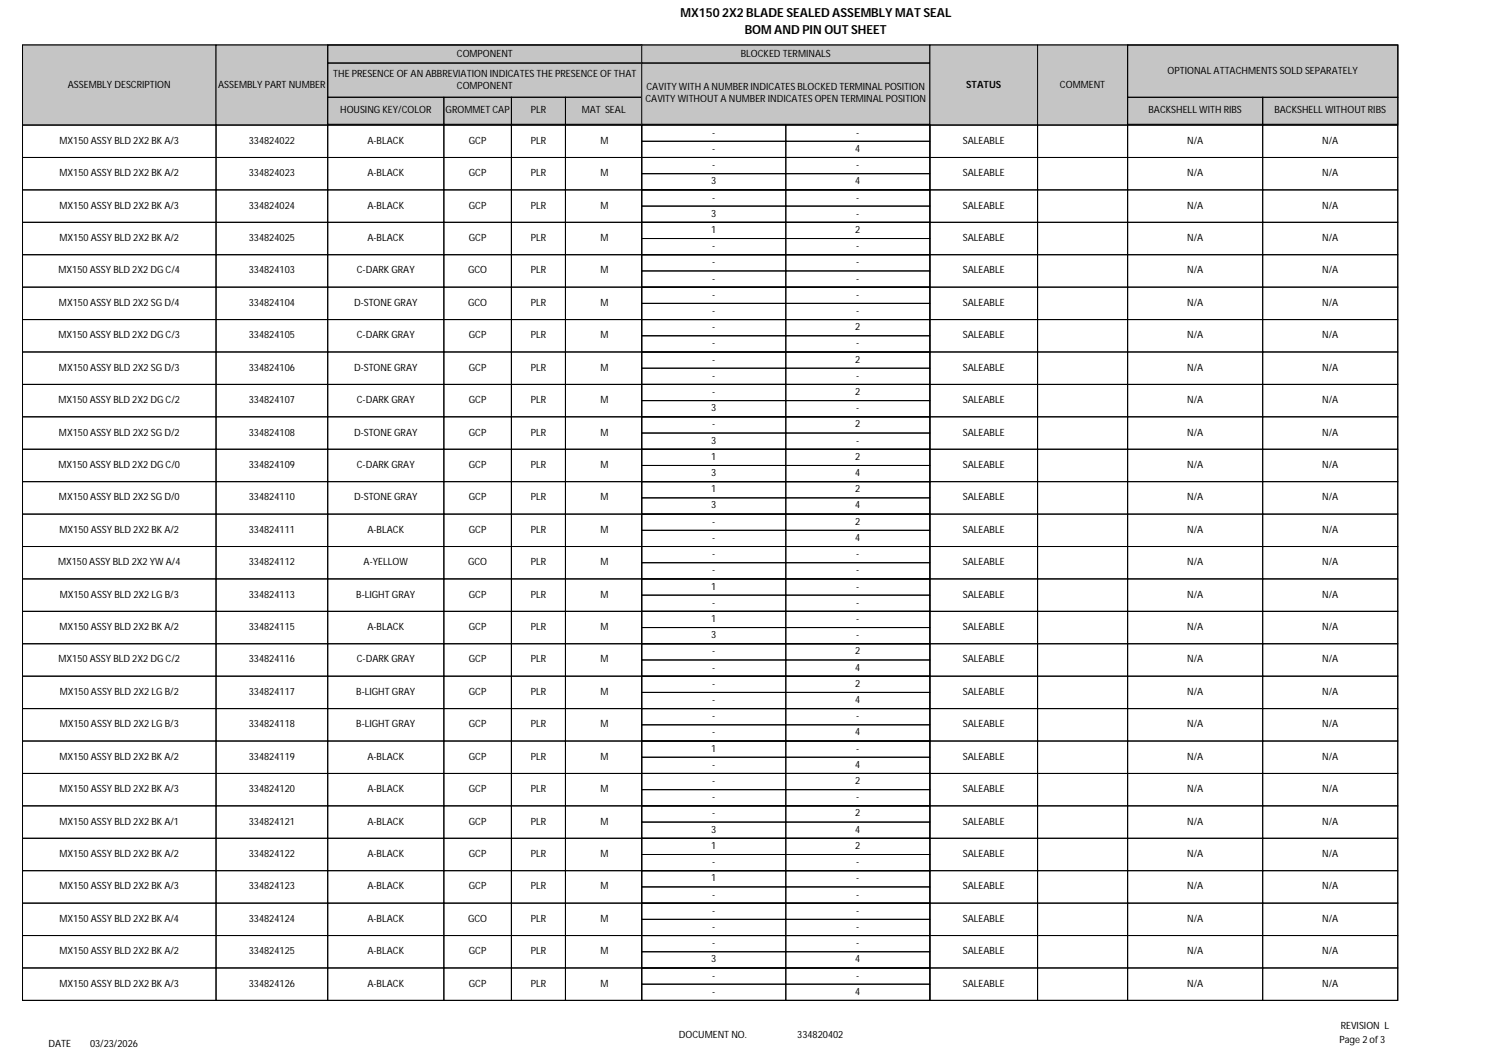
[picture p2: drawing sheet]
<svg xmlns="http://www.w3.org/2000/svg" width="420mm" height="297mm" viewBox="0 0 420 297" stroke-linecap="round" stroke-linejoin="round" font-family="sans-serif">
<defs><g id="words">
<g font-size="3.5">
<text x="192" y="4.7">MX150 2X2 BLADE SEALED ASSEMBLY MAT SEAL</text>
<text x="210" y="9.5">BOM AND PIN OUT SHEET</text>
</g>
<g font-size="2.8">
<text x="128.9" y="15.9">COMPONENT</text>
<text x="209" y="16">BLOCKED TERMINALS</text>
<text x="94" y="21.6">THE PRESENCE OF AN ABBREVIATION INDICATES THE PRESENCE OF THAT</text>
<text x="329.3" y="20.8">OPTIONAL ATTACHMENTS SOLD SEPARATELY</text>
<text x="19.1" y="24.7">ASSEMBLY DESCRIPTION</text>
<text x="61.5" y="24.7">ASSEMBLY PART NUMBER</text>
<text x="128.9" y="25">COMPONENT</text>
<text x="182" y="28.8">CAVITY WITHOUT A NUMBER INDICATES OPEN TERMINAL POSITION</text>
<text x="182.4" y="25.4">CAVITY WITH A NUMBER INDICATES BLOCKED TERMINAL POSITION</text>
<text x="272.5" y="24.7">STATUS</text>
<text x="299" y="24.7">COMMENT</text>
<text x="95.9" y="31.9">HOUSING KEY/COLOR</text>
<text x="125.7" y="31.9">GROMMET CAP</text>
<text x="149.7" y="31.9">PLR</text>
<text x="164.1" y="31.9">MAT SEAL</text>
<text x="324" y="32">BACKSHELL WITH RIBS</text>
<text x="359.5" y="32">BACKSHELL WITHOUT RIBS</text>
<text x="16.8" y="40.5">MX150 ASSY BLD 2X2 BK A/3</text>
<text x="70.2" y="40.5">334824022</text>
<text x="103.6" y="40.5">A-BLACK</text>
<text x="132.2" y="40.5">GCP</text>
<text x="149.7" y="40.5">PLR</text>
<text x="169.4" y="40.5">M</text>
<text x="200.9" y="38.3">-</text>
<text x="241.5" y="38.3">-</text>
<text x="271.6" y="40.5">SALEABLE</text>
<text x="334.8" y="40.5">N/A</text>
<text x="372.9" y="40.5">N/A</text>
<text x="200.9" y="47.4">-</text>
<text x="200.9" y="42.8">-</text>
<text x="241.3" y="42.8">4</text>
<text x="241.5" y="47.4">-</text>
<text x="16.8" y="49.7">MX150 ASSY BLD 2X2 BK A/2</text>
<text x="70.2" y="49.7">334824023</text>
<text x="103.6" y="49.7">A-BLACK</text>
<text x="132.2" y="49.7">GCP</text>
<text x="149.7" y="49.7">PLR</text>
<text x="169.4" y="49.7">M</text>
<text x="200.6" y="52">3</text>
<text x="241.3" y="52">4</text>
<text x="271.6" y="49.7">SALEABLE</text>
<text x="334.8" y="49.7">N/A</text>
<text x="372.9" y="49.7">N/A</text>
<text x="16.8" y="58.8">MX150 ASSY BLD 2X2 BK A/3</text>
<text x="70.2" y="58.8">334824024</text>
<text x="103.6" y="58.8">A-BLACK</text>
<text x="132.2" y="58.8">GCP</text>
<text x="149.7" y="58.8">PLR</text>
<text x="169.4" y="58.8">M</text>
<text x="200.9" y="56.6">-</text>
<text x="241.5" y="56.6">-</text>
<text x="271.6" y="58.8">SALEABLE</text>
<text x="334.8" y="58.8">N/A</text>
<text x="372.9" y="58.8">N/A</text>
<text x="200.6" y="65.7">1</text>
<text x="200.6" y="61.1">3</text>
<text x="241.3" y="65.7">2</text>
<text x="241.5" y="61.1">-</text>
<text x="16.8" y="68">MX150 ASSY BLD 2X2 BK A/2</text>
<text x="70.2" y="68">334824025</text>
<text x="103.6" y="68">A-BLACK</text>
<text x="132.2" y="68">GCP</text>
<text x="149.7" y="68">PLR</text>
<text x="169.4" y="68">M</text>
<text x="200.9" y="70.3">-</text>
<text x="241.5" y="70.3">-</text>
<text x="271.6" y="68">SALEABLE</text>
<text x="334.8" y="68">N/A</text>
<text x="372.9" y="68">N/A</text>
<text x="16.5" y="77.1">MX150 ASSY BLD 2X2 DG C/4</text>
<text x="70.2" y="77.1">334824103</text>
<text x="100.6" y="77.1">C-DARK GRAY</text>
<text x="132" y="77.1">GCO</text>
<text x="149.7" y="77.1">PLR</text>
<text x="169.4" y="77.1">M</text>
<text x="200.9" y="74.8">-</text>
<text x="241.5" y="74.8">-</text>
<text x="271.6" y="77.1">SALEABLE</text>
<text x="334.8" y="77.1">N/A</text>
<text x="372.9" y="77.1">N/A</text>
<text x="200.9" y="84">-</text>
<text x="200.9" y="79.4">-</text>
<text x="241.5" y="79.4">-</text>
<text x="241.5" y="84">-</text>
<text x="16.6" y="86.3">MX150 ASSY BLD 2X2 SG D/4</text>
<text x="70.2" y="86.3">334824104</text>
<text x="99.9" y="86.3">D-STONE GRAY</text>
<text x="132" y="86.3">GCO</text>
<text x="149.7" y="86.3">PLR</text>
<text x="169.4" y="86.3">M</text>
<text x="200.9" y="88.6">-</text>
<text x="241.5" y="88.6">-</text>
<text x="271.6" y="86.3">SALEABLE</text>
<text x="334.8" y="86.3">N/A</text>
<text x="372.9" y="86.3">N/A</text>
<text x="16.5" y="95.4">MX150 ASSY BLD 2X2 DG C/3</text>
<text x="70.2" y="95.4">334824105</text>
<text x="100.6" y="95.4">C-DARK GRAY</text>
<text x="132.2" y="95.4">GCP</text>
<text x="149.7" y="95.4">PLR</text>
<text x="169.4" y="95.4">M</text>
<text x="200.9" y="93.1">-</text>
<text x="241.3" y="93.1">2</text>
<text x="271.6" y="95.4">SALEABLE</text>
<text x="334.8" y="95.4">N/A</text>
<text x="372.9" y="95.4">N/A</text>
<text x="200.9" y="97.7">-</text>
<text x="241.5" y="97.7">-</text>
<text x="16.6" y="104.6">MX150 ASSY BLD 2X2 SG D/3</text>
<text x="70.2" y="104.6">334824106</text>
<text x="99.9" y="104.6">D-STONE GRAY</text>
<text x="132.2" y="104.6">GCP</text>
<text x="149.7" y="104.6">PLR</text>
<text x="169.4" y="104.6">M</text>
<text x="200.9" y="102.3">-</text>
<text x="200.9" y="106.8">-</text>
<text x="241.3" y="102.3">2</text>
<text x="241.5" y="106.8">-</text>
<text x="271.6" y="104.6">SALEABLE</text>
<text x="334.8" y="104.6">N/A</text>
<text x="372.9" y="104.6">N/A</text>
<text x="16.5" y="113.7">MX150 ASSY BLD 2X2 DG C/2</text>
<text x="70.2" y="113.7">334824107</text>
<text x="100.6" y="113.7">C-DARK GRAY</text>
<text x="132.2" y="113.7">GCP</text>
<text x="149.7" y="113.7">PLR</text>
<text x="169.4" y="113.7">M</text>
<text x="200.9" y="111.4">-</text>
<text x="241.3" y="111.4">2</text>
<text x="271.6" y="113.7">SALEABLE</text>
<text x="334.8" y="113.7">N/A</text>
<text x="372.9" y="113.7">N/A</text>
<text x="200.6" y="116">3</text>
<text x="241.5" y="116">-</text>
<text x="16.6" y="122.8">MX150 ASSY BLD 2X2 SG D/2</text>
<text x="70.2" y="122.8">334824108</text>
<text x="99.9" y="122.8">D-STONE GRAY</text>
<text x="132.2" y="122.8">GCP</text>
<text x="149.7" y="122.8">PLR</text>
<text x="169.4" y="122.8">M</text>
<text x="200.6" y="125.1">3</text>
<text x="200.9" y="120.6">-</text>
<text x="241.3" y="120.6">2</text>
<text x="241.5" y="125.1">-</text>
<text x="271.6" y="122.8">SALEABLE</text>
<text x="334.8" y="122.8">N/A</text>
<text x="372.9" y="122.8">N/A</text>
<text x="16.5" y="132">MX150 ASSY BLD 2X2 DG C/0</text>
<text x="70.2" y="132">334824109</text>
<text x="100.6" y="132">C-DARK GRAY</text>
<text x="132.2" y="132">GCP</text>
<text x="149.7" y="132">PLR</text>
<text x="169.4" y="132">M</text>
<text x="200.6" y="129.7">1</text>
<text x="241.3" y="129.7">2</text>
<text x="271.6" y="132">SALEABLE</text>
<text x="334.8" y="132">N/A</text>
<text x="372.9" y="132">N/A</text>
<text x="200.6" y="134.3">3</text>
<text x="241.3" y="134.3">4</text>
<text x="16.6" y="141.1">MX150 ASSY BLD 2X2 SG D/0</text>
<text x="70.2" y="141.1">334824110</text>
<text x="99.9" y="141.1">D-STONE GRAY</text>
<text x="132.2" y="141.1">GCP</text>
<text x="149.7" y="141.1">PLR</text>
<text x="169.4" y="141.1">M</text>
<text x="200.6" y="138.8">1</text>
<text x="200.6" y="143.4">3</text>
<text x="241.3" y="138.8">2</text>
<text x="241.3" y="143.4">4</text>
<text x="271.6" y="141.1">SALEABLE</text>
<text x="334.8" y="141.1">N/A</text>
<text x="372.9" y="141.1">N/A</text>
<text x="200.9" y="148">-</text>
<text x="241.3" y="148">2</text>
<text x="16.8" y="150.3">MX150 ASSY BLD 2X2 BK A/2</text>
<text x="70.2" y="150.3">334824111</text>
<text x="103.6" y="150.3">A-BLACK</text>
<text x="132.2" y="150.3">GCP</text>
<text x="149.7" y="150.3">PLR</text>
<text x="169.4" y="150.3">M</text>
<text x="200.9" y="152.6">-</text>
<text x="241.3" y="152.6">4</text>
<text x="271.6" y="150.3">SALEABLE</text>
<text x="334.8" y="150.3">N/A</text>
<text x="372.9" y="150.3">N/A</text>
<text x="16.4" y="159.4">MX150 ASSY BLD 2X2 YW A/4</text>
<text x="70.2" y="159.4">334824112</text>
<text x="102.6" y="159.4">A-YELLOW</text>
<text x="132" y="159.4">GCO</text>
<text x="149.7" y="159.4">PLR</text>
<text x="169.4" y="159.4">M</text>
<text x="200.9" y="157.1">-</text>
<text x="200.9" y="161.7">-</text>
<text x="241.5" y="157.1">-</text>
<text x="241.5" y="161.7">-</text>
<text x="271.6" y="159.4">SALEABLE</text>
<text x="334.8" y="159.4">N/A</text>
<text x="372.9" y="159.4">N/A</text>
<text x="200.6" y="166.3">1</text>
<text x="241.5" y="166.3">-</text>
<text x="16.8" y="168.6">MX150 ASSY BLD 2X2 LG B/3</text>
<text x="70.2" y="168.6">334824113</text>
<text x="100.5" y="168.6">B-LIGHT GRAY</text>
<text x="132.2" y="168.6">GCP</text>
<text x="149.7" y="168.6">PLR</text>
<text x="169.4" y="168.6">M</text>
<text x="200.9" y="170.9">-</text>
<text x="241.5" y="170.9">-</text>
<text x="271.6" y="168.6">SALEABLE</text>
<text x="334.8" y="168.6">N/A</text>
<text x="372.9" y="168.6">N/A</text>
<text x="16.8" y="177.7">MX150 ASSY BLD 2X2 BK A/2</text>
<text x="70.2" y="177.7">334824115</text>
<text x="103.6" y="177.7">A-BLACK</text>
<text x="132.2" y="177.7">GCP</text>
<text x="149.7" y="177.7">PLR</text>
<text x="169.4" y="177.7">M</text>
<text x="200.6" y="175.4">1</text>
<text x="200.6" y="180">3</text>
<text x="241.5" y="175.4">-</text>
<text x="241.5" y="180">-</text>
<text x="271.6" y="177.7">SALEABLE</text>
<text x="334.8" y="177.7">N/A</text>
<text x="372.9" y="177.7">N/A</text>
<text x="200.9" y="184.6">-</text>
<text x="241.3" y="184.6">2</text>
<text x="16.5" y="186.9">MX150 ASSY BLD 2X2 DG C/2</text>
<text x="70.2" y="186.9">334824116</text>
<text x="100.6" y="186.9">C-DARK GRAY</text>
<text x="132.2" y="186.9">GCP</text>
<text x="149.7" y="186.9">PLR</text>
<text x="169.4" y="186.9">M</text>
<text x="200.9" y="189.1">-</text>
<text x="241.3" y="189.1">4</text>
<text x="271.6" y="186.9">SALEABLE</text>
<text x="334.8" y="186.9">N/A</text>
<text x="372.9" y="186.9">N/A</text>
<text x="16.8" y="196">MX150 ASSY BLD 2X2 LG B/2</text>
<text x="70.2" y="196">334824117</text>
<text x="100.5" y="196">B-LIGHT GRAY</text>
<text x="132.2" y="196">GCP</text>
<text x="149.7" y="196">PLR</text>
<text x="169.4" y="196">M</text>
<text x="200.9" y="193.7">-</text>
<text x="241.3" y="193.7">2</text>
<text x="271.6" y="196">SALEABLE</text>
<text x="334.8" y="196">N/A</text>
<text x="372.9" y="196">N/A</text>
<text x="200.9" y="202.9">-</text>
<text x="200.9" y="198.3">-</text>
<text x="241.3" y="198.3">4</text>
<text x="241.5" y="202.9">-</text>
<text x="16.8" y="205.1">MX150 ASSY BLD 2X2 LG B/3</text>
<text x="70.2" y="205.1">334824118</text>
<text x="100.5" y="205.1">B-LIGHT GRAY</text>
<text x="132.2" y="205.1">GCP</text>
<text x="149.7" y="205.1">PLR</text>
<text x="169.4" y="205.1">M</text>
<text x="200.9" y="207.4">-</text>
<text x="241.3" y="207.4">4</text>
<text x="271.6" y="205.1">SALEABLE</text>
<text x="334.8" y="205.1">N/A</text>
<text x="372.9" y="205.1">N/A</text>
<text x="16.8" y="214.3">MX150 ASSY BLD 2X2 BK A/2</text>
<text x="70.2" y="214.3">334824119</text>
<text x="103.6" y="214.3">A-BLACK</text>
<text x="132.2" y="214.3">GCP</text>
<text x="149.7" y="214.3">PLR</text>
<text x="169.4" y="214.3">M</text>
<text x="200.6" y="212">1</text>
<text x="241.5" y="212">-</text>
<text x="271.6" y="214.3">SALEABLE</text>
<text x="334.8" y="214.3">N/A</text>
<text x="372.9" y="214.3">N/A</text>
<text x="200.9" y="221.1">-</text>
<text x="200.9" y="216.6">-</text>
<text x="241.3" y="216.6">4</text>
<text x="241.3" y="221.1">2</text>
<text x="16.8" y="223.4">MX150 ASSY BLD 2X2 BK A/3</text>
<text x="70.2" y="223.4">334824120</text>
<text x="103.6" y="223.4">A-BLACK</text>
<text x="132.2" y="223.4">GCP</text>
<text x="149.7" y="223.4">PLR</text>
<text x="169.4" y="223.4">M</text>
<text x="200.9" y="225.7">-</text>
<text x="241.5" y="225.7">-</text>
<text x="271.6" y="223.4">SALEABLE</text>
<text x="334.8" y="223.4">N/A</text>
<text x="372.9" y="223.4">N/A</text>
<text x="16.8" y="232.6">MX150 ASSY BLD 2X2 BK A/1</text>
<text x="70.2" y="232.6">334824121</text>
<text x="103.6" y="232.6">A-BLACK</text>
<text x="132.2" y="232.6">GCP</text>
<text x="149.7" y="232.6">PLR</text>
<text x="169.4" y="232.6">M</text>
<text x="200.9" y="230.3">-</text>
<text x="241.3" y="230.3">2</text>
<text x="271.6" y="232.6">SALEABLE</text>
<text x="334.8" y="232.6">N/A</text>
<text x="372.9" y="232.6">N/A</text>
<text x="200.6" y="239.4">1</text>
<text x="200.6" y="234.9">3</text>
<text x="241.3" y="234.9">4</text>
<text x="241.3" y="239.4">2</text>
<text x="16.8" y="241.7">MX150 ASSY BLD 2X2 BK A/2</text>
<text x="70.2" y="241.7">334824122</text>
<text x="103.6" y="241.7">A-BLACK</text>
<text x="132.2" y="241.7">GCP</text>
<text x="149.7" y="241.7">PLR</text>
<text x="169.4" y="241.7">M</text>
<text x="200.9" y="244">-</text>
<text x="241.5" y="244">-</text>
<text x="271.6" y="241.7">SALEABLE</text>
<text x="334.8" y="241.7">N/A</text>
<text x="372.9" y="241.7">N/A</text>
<text x="16.8" y="250.9">MX150 ASSY BLD 2X2 BK A/3</text>
<text x="70.2" y="250.9">334824123</text>
<text x="103.6" y="250.9">A-BLACK</text>
<text x="132.2" y="250.9">GCP</text>
<text x="149.7" y="250.9">PLR</text>
<text x="169.4" y="250.9">M</text>
<text x="200.6" y="248.6">1</text>
<text x="241.5" y="248.6">-</text>
<text x="271.6" y="250.9">SALEABLE</text>
<text x="334.8" y="250.9">N/A</text>
<text x="372.9" y="250.9">N/A</text>
<text x="200.9" y="257.7">-</text>
<text x="200.9" y="253.1">-</text>
<text x="241.5" y="253.1">-</text>
<text x="241.5" y="257.7">-</text>
<text x="16.8" y="260">MX150 ASSY BLD 2X2 BK A/4</text>
<text x="70.2" y="260">334824124</text>
<text x="103.6" y="260">A-BLACK</text>
<text x="132" y="260">GCO</text>
<text x="149.7" y="260">PLR</text>
<text x="169.4" y="260">M</text>
<text x="200.9" y="262.3">-</text>
<text x="241.5" y="262.3">-</text>
<text x="271.6" y="260">SALEABLE</text>
<text x="334.8" y="260">N/A</text>
<text x="372.9" y="260">N/A</text>
<text x="16.8" y="269.1">MX150 ASSY BLD 2X2 BK A/2</text>
<text x="70.2" y="269.1">334824125</text>
<text x="103.6" y="269.1">A-BLACK</text>
<text x="132.2" y="269.1">GCP</text>
<text x="149.7" y="269.1">PLR</text>
<text x="169.4" y="269.1">M</text>
<text x="200.9" y="266.9">-</text>
<text x="241.5" y="266.9">-</text>
<text x="271.6" y="269.1">SALEABLE</text>
<text x="334.8" y="269.1">N/A</text>
<text x="372.9" y="269.1">N/A</text>
<text x="200.6" y="271.4">3</text>
<text x="241.3" y="271.4">4</text>
<text x="16.8" y="278.3">MX150 ASSY BLD 2X2 BK A/3</text>
<text x="70.2" y="278.3">334824126</text>
<text x="103.6" y="278.3">A-BLACK</text>
<text x="132.2" y="278.3">GCP</text>
<text x="149.7" y="278.3">PLR</text>
<text x="169.4" y="278.3">M</text>
<text x="200.9" y="276">-</text>
<text x="200.9" y="280.6">-</text>
<text x="241.3" y="280.6">4</text>
<text x="241.5" y="276">-</text>
<text x="271.6" y="278.3">SALEABLE</text>
<text x="334.8" y="278.3">N/A</text>
<text x="372.9" y="278.3">N/A</text>
<text x="191.5" y="292.8">DOCUMENT NO.</text>
<text x="224.9" y="292.8">334820402</text>
<text x="378.2" y="290.3">REVISION L</text>
<text x="13.7" y="295.3">DATE</text>
<text x="25.4" y="295.3">03/23/2026</text>
<text x="377.8" y="294.2">Page 2 of 3</text>
</g>
</g></defs>
<path d="M6.3 12.7h388v269.5h-388z" fill="none" stroke="#000" stroke-width=".28"/>
<path d="M6.3 12.7h54.6v22.6h-54.6z" fill="#c9c6b8"/>
<path d="M6.3 12.7h54.6v22.6h-54.6z" fill="none" stroke="#000" stroke-width=".28"/>
<path d="M60.9 12.7h31.5v22.6h-31.5z" fill="#c9c6b8"/>
<path d="M60.9 12.7h31.5v22.6h-31.5z" fill="none" stroke="#000" stroke-width=".28"/>
<path d="M92.4 12.7h88.6v22.6h-88.6z" fill="#c9c6b8"/>
<path d="M92.4 12.7h88.6v22.6h-88.6zM92.5 12.7h88.6v5.1h-88.6zM92.5 17.8h88.6v9.6h-88.6zM92.4 27.4h32.8v7.7h-32.8zM125.2 27.4h19.1v7.7h-19.1zM144.3 27.4h15.2v7.7h-15.2zM159.5 27.4h21.6v7.7h-21.6z" fill="none" stroke="#000" stroke-width=".28"/>
<path d="M181 12.7h81.3v22.6h-81.3z" fill="#c9c6b8"/>
<path d="M181 12.7h81.3v5.1h-81.3zM181 17.8h81.3v17.3h-81.3z" fill="none" stroke="#000" stroke-width=".28"/>
<path d="M262.3 12.7h30.4v22.6h-30.4z" fill="#c9c6b8"/>
<path d="M262.3 12.7h30.4v22.6h-30.4z" fill="none" stroke="#000" stroke-width=".28"/>
<path d="M292.7 12.7h25.4v22.6h-25.4z" fill="#c9c6b8"/>
<path d="M292.7 12.7h25.4v22.6h-25.4z" fill="none" stroke="#000" stroke-width=".28"/>
<path d="M318.1 12.7h76.2v22.6h-76.2z" fill="#c9c6b8"/>
<g fill="none" stroke="#000" stroke-width=".28">
<path d="M318.1 12.7h76.2v22.6h-76.2zM318.1 12.7h76.2v14.7h-76.2zM6.3 35.3h54.6v9.1h-54.6zM60.9 35.3h31.5v9.1h-31.5zM92.4 35.3h32.8v9.1h-32.8zM125.2 35.3h19.1v9.1h-19.1zM144.3 35.3h15.2v9.1h-15.2zM159.5 35.3h21.5v9.1h-21.5zM181 35.3h81.3v9.1h-81.3zM181 35.3h40.7v4.5h-40.7zM181 39.8h40.7v4.6h-40.7zM221.7 35.3h40.6v4.5h-40.6z"/>
<path d="M221.7 39.8h40.6v4.6h-40.6zM262.3 35.3h30.4v9.1h-30.4zM292.7 35.3h25.4v9.1h-25.4zM318.1 27.4h38.1v7.7h-38.1zM318.1 35.3h38.1v9.1h-38.1zM356.2 27.4h38.1v7.7h-38.1zM356.2 35.3h38.1v9.1h-38.1zM6.3 44.4h54.6v9.2h-54.6zM6.3 53.6h54.6v9.1h-54.6zM60.9 44.4h31.5v9.2h-31.5zM60.9 53.6h31.5v9.1h-31.5zM92.4 44.4h32.8v9.2h-32.8z"/>
<path d="M92.4 53.6h32.8v9.1h-32.8zM125.2 44.4h19.1v9.2h-19.1zM125.2 53.6h19.1v9.1h-19.1zM144.3 44.4h15.2v9.2h-15.2zM144.3 53.6h15.2v9.1h-15.2zM159.5 44.4h21.5v9.2h-21.5zM159.5 53.6h21.5v9.1h-21.5zM181 44.4h81.3v9.2h-81.3zM181 44.4h40.7v4.6h-40.7zM181 53.6h81.3v9.1h-81.3zM181 53.6h40.7v4.5h-40.7zM181 49h40.7v4.6h-40.7z"/>
<path d="M181 58.1h40.7v4.6h-40.7zM221.7 44.4h40.6v4.6h-40.6zM221.7 49h40.6v4.6h-40.6zM221.7 53.6h40.6v4.5h-40.6zM221.7 58.1h40.6v4.6h-40.6zM262.3 44.4h30.4v9.2h-30.4zM262.3 53.6h30.4v9.1h-30.4zM292.7 44.4h25.4v9.2h-25.4zM292.7 53.6h25.4v9.1h-25.4zM318.1 44.4h38.1v9.2h-38.1zM318.1 53.6h38.1v9.1h-38.1zM356.2 44.4h38.1v9.2h-38.1z"/>
<path d="M356.2 53.6h38.1v9.1h-38.1zM6.3 62.7h54.6v9.1h-54.6zM6.3 71.8h54.6v9.2h-54.6zM60.9 62.7h31.5v9.1h-31.5zM60.9 71.8h31.5v9.2h-31.5zM92.4 62.7h32.8v9.1h-32.8zM92.4 71.8h32.8v9.2h-32.8zM125.2 62.7h19.1v9.1h-19.1zM125.2 71.8h19.1v9.2h-19.1zM144.3 62.7h15.2v9.1h-15.2zM144.3 71.8h15.2v9.2h-15.2zM159.5 62.7h21.5v9.1h-21.5z"/>
<path d="M159.5 71.8h21.5v9.2h-21.5zM181 62.7h81.3v9.1h-81.3zM181 62.7h40.7v4.6h-40.7zM181 71.8h81.3v9.2h-81.3zM181 71.8h40.7v4.6h-40.7zM181 67.3h40.7v4.5h-40.7zM181 76.4h40.7v4.6h-40.7zM221.7 62.7h40.6v4.6h-40.6zM221.7 67.3h40.6v4.5h-40.6zM221.7 71.8h40.6v4.6h-40.6zM221.7 76.4h40.6v4.6h-40.6zM262.3 62.7h30.4v9.1h-30.4z"/>
<path d="M262.3 71.8h30.4v9.2h-30.4zM292.7 62.7h25.4v9.1h-25.4zM292.7 71.8h25.4v9.2h-25.4zM318.1 62.7h38.1v9.1h-38.1zM318.1 71.8h38.1v9.2h-38.1zM356.2 62.7h38.1v9.1h-38.1zM356.2 71.8h38.1v9.2h-38.1zM6.3 81h54.6v9.1h-54.6zM6.3 90.1h54.6v9.2h-54.6zM6.3 99.3h54.6v9.1h-54.6zM60.9 81h31.5v9.1h-31.5zM60.9 90.1h31.5v9.2h-31.5z"/>
<path d="M60.9 99.3h31.5v9.1h-31.5zM92.4 81h32.8v9.1h-32.8zM92.4 90.1h32.8v9.2h-32.8zM92.4 99.3h32.8v9.1h-32.8zM125.2 81h19.1v9.1h-19.1zM125.2 90.1h19.1v9.2h-19.1zM125.2 99.3h19.1v9.1h-19.1zM144.3 81h15.2v9.1h-15.2zM144.3 90.1h15.2v9.2h-15.2zM144.3 99.3h15.2v9.1h-15.2zM159.5 81h21.5v9.1h-21.5zM159.5 90.1h21.5v9.2h-21.5z"/>
<path d="M159.5 99.3h21.5v9.1h-21.5zM181 81h81.3v9.1h-81.3zM181 81h40.7v4.6h-40.7zM181 90.1h81.3v9.2h-81.3zM181 90.1h40.7v4.6h-40.7zM181 99.3h81.3v9.1h-81.3zM181 99.3h40.7v4.6h-40.7zM181 85.6h40.7v4.5h-40.7zM181 94.7h40.7v4.6h-40.7zM221.7 81h40.6v4.6h-40.6zM221.7 85.6h40.6v4.5h-40.6zM221.7 90.1h40.6v4.6h-40.6z"/>
<path d="M221.7 94.7h40.6v4.6h-40.6zM221.7 99.3h40.6v4.6h-40.6zM262.3 81h30.4v9.1h-30.4zM262.3 90.1h30.4v9.2h-30.4zM262.3 99.3h30.4v9.1h-30.4zM292.7 81h25.4v9.1h-25.4zM292.7 90.1h25.4v9.2h-25.4zM292.7 99.3h25.4v9.1h-25.4zM318.1 81h38.1v9.1h-38.1zM318.1 90.1h38.1v9.2h-38.1zM318.1 99.3h38.1v9.1h-38.1zM356.2 81h38.1v9.1h-38.1z"/>
<path d="M356.2 90.1h38.1v9.2h-38.1zM356.2 99.3h38.1v9.1h-38.1zM6.3 108.4h54.6v9.2h-54.6zM6.3 117.6h54.6v9.1h-54.6zM60.9 108.4h31.5v9.2h-31.5zM60.9 117.6h31.5v9.1h-31.5zM92.4 108.4h32.8v9.2h-32.8zM92.4 117.6h32.8v9.1h-32.8zM125.2 108.4h19.1v9.2h-19.1zM125.2 117.6h19.1v9.1h-19.1zM144.3 108.4h15.2v9.2h-15.2zM144.3 117.6h15.2v9.1h-15.2z"/>
<path d="M159.5 108.4h21.5v9.2h-21.5zM159.5 117.6h21.5v9.1h-21.5zM181 108.4h81.3v9.2h-81.3zM181 108.4h40.7v4.6h-40.7zM181 117.6h81.3v9.1h-81.3zM181 117.6h40.7v4.5h-40.7zM181 103.9h40.7v4.5h-40.7zM181 113h40.7v4.6h-40.7zM221.7 103.9h40.6v4.5h-40.6zM221.7 108.4h40.6v4.6h-40.6zM221.7 113h40.6v4.6h-40.6zM221.7 117.6h40.6v4.5h-40.6z"/>
<path d="M262.3 108.4h30.4v9.2h-30.4zM262.3 117.6h30.4v9.1h-30.4zM292.7 108.4h25.4v9.2h-25.4zM292.7 117.6h25.4v9.1h-25.4zM318.1 108.4h38.1v9.2h-38.1zM318.1 117.6h38.1v9.1h-38.1zM356.2 108.4h38.1v9.2h-38.1zM356.2 117.6h38.1v9.1h-38.1zM6.3 126.7h54.6v9.2h-54.6zM6.3 135.9h54.6v9.1h-54.6zM60.9 126.7h31.5v9.2h-31.5zM60.9 135.9h31.5v9.1h-31.5z"/>
<path d="M92.4 126.7h32.8v9.2h-32.8zM92.4 135.9h32.8v9.1h-32.8zM125.2 126.7h19.1v9.2h-19.1zM125.2 135.9h19.1v9.1h-19.1zM144.3 126.7h15.2v9.2h-15.2zM144.3 135.9h15.2v9.1h-15.2zM159.5 126.7h21.5v9.2h-21.5zM159.5 135.9h21.5v9.1h-21.5zM181 126.7h81.3v9.2h-81.3zM181 126.7h40.7v4.6h-40.7zM181 135.9h81.3v9.1h-81.3zM181 135.9h40.7v4.5h-40.7z"/>
<path d="M181 122.1h40.7v4.6h-40.7zM181 131.3h40.7v4.6h-40.7zM221.7 122.1h40.6v4.6h-40.6zM221.7 126.7h40.6v4.6h-40.6zM221.7 131.3h40.6v4.6h-40.6zM221.7 135.9h40.6v4.5h-40.6zM262.3 126.7h30.4v9.2h-30.4zM262.3 135.9h30.4v9.1h-30.4zM292.7 126.7h25.4v9.2h-25.4zM292.7 135.9h25.4v9.1h-25.4zM318.1 126.7h38.1v9.2h-38.1zM318.1 135.9h38.1v9.1h-38.1z"/>
<path d="M356.2 126.7h38.1v9.2h-38.1zM356.2 135.9h38.1v9.1h-38.1zM6.3 145h54.6v9.1h-54.6zM6.3 154.1h54.6v9.2h-54.6zM60.9 145h31.5v9.1h-31.5zM60.9 154.1h31.5v9.2h-31.5zM92.4 145h32.8v9.1h-32.8zM92.4 154.1h32.8v9.2h-32.8zM125.2 145h19.1v9.1h-19.1zM125.2 154.1h19.1v9.2h-19.1zM144.3 145h15.2v9.1h-15.2zM144.3 154.1h15.2v9.2h-15.2z"/>
<path d="M159.5 145h21.5v9.1h-21.5zM159.5 154.1h21.5v9.2h-21.5zM181 145h81.3v9.1h-81.3zM181 145h40.7v4.6h-40.7zM181 154.1h81.3v9.2h-81.3zM181 154.1h40.7v4.6h-40.7zM181 140.4h40.7v4.6h-40.7zM181 149.6h40.7v4.5h-40.7zM181 158.7h40.7v4.6h-40.7zM221.7 140.4h40.6v4.6h-40.6zM221.7 145h40.6v4.6h-40.6zM221.7 149.6h40.6v4.5h-40.6z"/>
<path d="M221.7 154.1h40.6v4.6h-40.6zM221.7 158.7h40.6v4.6h-40.6zM262.3 145h30.4v9.1h-30.4zM262.3 154.1h30.4v9.2h-30.4zM292.7 145h25.4v9.1h-25.4zM292.7 154.1h25.4v9.2h-25.4zM318.1 145h38.1v9.1h-38.1zM318.1 154.1h38.1v9.2h-38.1zM356.2 145h38.1v9.1h-38.1zM356.2 154.1h38.1v9.2h-38.1zM6.3 163.3h54.6v9.1h-54.6zM6.3 172.4h54.6v9.2h-54.6z"/>
<path d="M60.9 163.3h31.5v9.1h-31.5zM60.9 172.4h31.5v9.2h-31.5zM92.4 163.3h32.8v9.1h-32.8zM92.4 172.4h32.8v9.2h-32.8zM125.2 163.3h19.1v9.1h-19.1zM125.2 172.4h19.1v9.2h-19.1zM144.3 163.3h15.2v9.1h-15.2zM144.3 172.4h15.2v9.2h-15.2zM159.5 163.3h21.5v9.1h-21.5zM159.5 172.4h21.5v9.2h-21.5zM181 163.3h81.3v9.1h-81.3zM181 163.3h40.7v4.6h-40.7z"/>
<path d="M181 172.4h81.3v9.2h-81.3zM181 172.4h40.7v4.6h-40.7zM181 167.9h40.7v4.5h-40.7zM181 177h40.7v4.6h-40.7zM221.7 163.3h40.6v4.6h-40.6zM221.7 167.9h40.6v4.5h-40.6zM221.7 172.4h40.6v4.6h-40.6zM221.7 177h40.6v4.6h-40.6zM262.3 163.3h30.4v9.1h-30.4zM262.3 172.4h30.4v9.2h-30.4zM292.7 163.3h25.4v9.1h-25.4zM292.7 172.4h25.4v9.2h-25.4z"/>
<path d="M318.1 163.3h38.1v9.1h-38.1zM318.1 172.4h38.1v9.2h-38.1zM356.2 163.3h38.1v9.1h-38.1zM356.2 172.4h38.1v9.2h-38.1zM6.3 181.6h54.6v9.1h-54.6zM6.3 190.7h54.6v9.2h-54.6zM6.3 199.9h54.6v9.1h-54.6zM60.9 181.6h31.5v9.1h-31.5zM60.9 190.7h31.5v9.2h-31.5zM60.9 199.9h31.5v9.1h-31.5zM92.4 181.6h32.8v9.1h-32.8zM92.4 190.7h32.8v9.2h-32.8z"/>
<path d="M92.4 199.9h32.8v9.1h-32.8zM125.2 181.6h19.1v9.1h-19.1zM125.2 190.7h19.1v9.2h-19.1zM125.2 199.9h19.1v9.1h-19.1zM144.3 181.6h15.2v9.1h-15.2zM144.3 190.7h15.2v9.2h-15.2zM144.3 199.9h15.2v9.1h-15.2zM159.5 181.6h21.5v9.1h-21.5zM159.5 190.7h21.5v9.2h-21.5zM159.5 199.9h21.5v9.1h-21.5zM181 181.6h81.3v9.1h-81.3zM181 181.6h40.7v4.5h-40.7z"/>
<path d="M181 190.7h81.3v9.2h-81.3zM181 190.7h40.7v4.6h-40.7zM181 199.9h81.3v9.1h-81.3zM181 199.9h40.7v4.5h-40.7zM181 186.1h40.7v4.6h-40.7zM181 195.3h40.7v4.6h-40.7zM221.7 181.6h40.6v4.5h-40.6zM221.7 186.1h40.6v4.6h-40.6zM221.7 190.7h40.6v4.6h-40.6zM221.7 195.3h40.6v4.6h-40.6zM221.7 199.9h40.6v4.5h-40.6zM262.3 181.6h30.4v9.1h-30.4z"/>
<path d="M262.3 190.7h30.4v9.2h-30.4zM262.3 199.9h30.4v9.1h-30.4zM292.7 181.6h25.4v9.1h-25.4zM292.7 190.7h25.4v9.2h-25.4zM292.7 199.9h25.4v9.1h-25.4zM318.1 181.6h38.1v9.1h-38.1zM318.1 190.7h38.1v9.2h-38.1zM318.1 199.9h38.1v9.1h-38.1zM356.2 181.6h38.1v9.1h-38.1zM356.2 190.7h38.1v9.2h-38.1zM356.2 199.9h38.1v9.1h-38.1zM6.3 209h54.6v9.2h-54.6z"/>
<path d="M6.3 218.2h54.6v9.1h-54.6zM60.9 209h31.5v9.2h-31.5zM60.9 218.2h31.5v9.1h-31.5zM92.4 209h32.8v9.2h-32.8zM92.4 218.2h32.8v9.1h-32.8zM125.2 209h19.1v9.2h-19.1zM125.2 218.2h19.1v9.1h-19.1zM144.3 209h15.2v9.2h-15.2zM144.3 218.2h15.2v9.1h-15.2zM159.5 209h21.5v9.2h-21.5zM159.5 218.2h21.5v9.1h-21.5zM181 209h81.3v9.2h-81.3z"/>
<path d="M181 209h40.7v4.6h-40.7zM181 218.2h81.3v9.1h-81.3zM181 218.2h40.7v4.5h-40.7zM181 204.4h40.7v4.6h-40.7zM181 213.6h40.7v4.6h-40.7zM221.7 204.4h40.6v4.6h-40.6zM221.7 209h40.6v4.6h-40.6zM221.7 213.6h40.6v4.6h-40.6zM221.7 218.2h40.6v4.5h-40.6zM262.3 209h30.4v9.2h-30.4zM262.3 218.2h30.4v9.1h-30.4zM292.7 209h25.4v9.2h-25.4z"/>
<path d="M292.7 218.2h25.4v9.1h-25.4zM318.1 209h38.1v9.2h-38.1zM318.1 218.2h38.1v9.1h-38.1zM356.2 209h38.1v9.2h-38.1zM356.2 218.2h38.1v9.1h-38.1zM6.3 227.3h54.6v9.1h-54.6zM6.3 236.4h54.6v9.2h-54.6zM60.9 227.3h31.5v9.1h-31.5zM60.9 236.4h31.5v9.2h-31.5zM92.4 227.3h32.8v9.1h-32.8zM92.4 236.4h32.8v9.2h-32.8zM125.2 227.3h19.1v9.1h-19.1z"/>
<path d="M125.2 236.4h19.1v9.2h-19.1zM144.3 227.3h15.2v9.1h-15.2zM144.3 236.4h15.2v9.2h-15.2zM159.5 227.3h21.5v9.1h-21.5zM159.5 236.4h21.5v9.2h-21.5zM181 227.3h81.3v9.1h-81.3zM181 227.3h40.7v4.6h-40.7zM181 236.4h81.3v9.2h-81.3zM181 236.4h40.7v4.6h-40.7zM181 222.7h40.7v4.6h-40.7zM181 231.9h40.7v4.5h-40.7zM221.7 222.7h40.6v4.6h-40.6z"/>
<path d="M221.7 227.3h40.6v4.6h-40.6zM221.7 231.9h40.6v4.5h-40.6zM221.7 236.4h40.6v4.6h-40.6zM262.3 227.3h30.4v9.1h-30.4zM262.3 236.4h30.4v9.2h-30.4zM292.7 227.3h25.4v9.1h-25.4zM292.7 236.4h25.4v9.2h-25.4zM318.1 227.3h38.1v9.1h-38.1zM318.1 236.4h38.1v9.2h-38.1zM356.2 227.3h38.1v9.1h-38.1zM356.2 236.4h38.1v9.2h-38.1zM6.3 245.6h54.6v9.1h-54.6z"/>
<path d="M6.3 254.7h54.6v9.2h-54.6zM60.9 245.6h31.5v9.1h-31.5zM60.9 254.7h31.5v9.2h-31.5zM92.4 245.6h32.8v9.1h-32.8zM92.4 254.7h32.8v9.2h-32.8zM125.2 245.6h19.1v9.1h-19.1zM125.2 254.7h19.1v9.2h-19.1zM144.3 245.6h15.2v9.1h-15.2zM144.3 254.7h15.2v9.2h-15.2zM159.5 245.6h21.5v9.1h-21.5zM159.5 254.7h21.5v9.2h-21.5zM181 245.6h81.3v9.1h-81.3z"/>
<path d="M181 245.6h40.7v4.6h-40.7zM181 254.7h81.3v9.2h-81.3zM181 254.7h40.7v4.6h-40.7zM181 241h40.7v4.6h-40.7zM181 250.2h40.7v4.5h-40.7zM181 259.3h40.7v4.6h-40.7zM221.7 241h40.6v4.6h-40.6zM221.7 245.6h40.6v4.6h-40.6zM221.7 250.2h40.6v4.5h-40.6zM221.7 254.7h40.6v4.6h-40.6zM221.7 259.3h40.6v4.6h-40.6zM262.3 245.6h30.4v9.1h-30.4z"/>
<path d="M262.3 254.7h30.4v9.2h-30.4zM292.7 245.6h25.4v9.1h-25.4zM292.7 254.7h25.4v9.2h-25.4zM318.1 245.6h38.1v9.1h-38.1zM318.1 254.7h38.1v9.2h-38.1zM356.2 245.6h38.1v9.1h-38.1zM356.2 254.7h38.1v9.2h-38.1zM6.3 263.9h54.6v9.1h-54.6zM6.3 273h54.6v9.2h-54.6zM60.9 263.9h31.5v9.1h-31.5zM60.9 273h31.5v9.2h-31.5zM92.4 263.9h32.8v9.1h-32.8z"/>
<path d="M92.4 273h32.8v9.2h-32.8zM125.2 263.9h19.1v9.1h-19.1zM125.2 273h19.1v9.2h-19.1zM144.3 263.9h15.2v9.1h-15.2zM144.3 273h15.2v9.2h-15.2zM159.5 263.9h21.5v9.1h-21.5zM159.5 273h21.5v9.2h-21.5zM181 263.9h81.3v9.1h-81.3zM181 263.9h40.7v4.5h-40.7zM181 273h81.3v9.2h-81.3zM181 273h40.7v4.6h-40.7zM181 268.4h40.7v4.6h-40.7z"/>
<path d="M181 277.6h40.7v4.6h-40.7zM221.7 263.9h40.6v4.5h-40.6zM221.7 268.4h40.6v4.6h-40.6zM221.7 273h40.6v4.6h-40.6zM221.7 277.6h40.6v4.6h-40.6zM262.3 263.9h30.4v9.1h-30.4zM262.3 273h30.4v9.2h-30.4zM292.7 263.9h25.4v9.1h-25.4zM292.7 273h25.4v9.2h-25.4zM318.1 263.9h38.1v9.1h-38.1zM318.1 273h38.1v9.2h-38.1zM356.2 263.9h38.1v9.1h-38.1z"/>
<path d="M356.2 273h38.1v9.2h-38.1z"/>
</g>
<use href="#words"/>
</svg>
